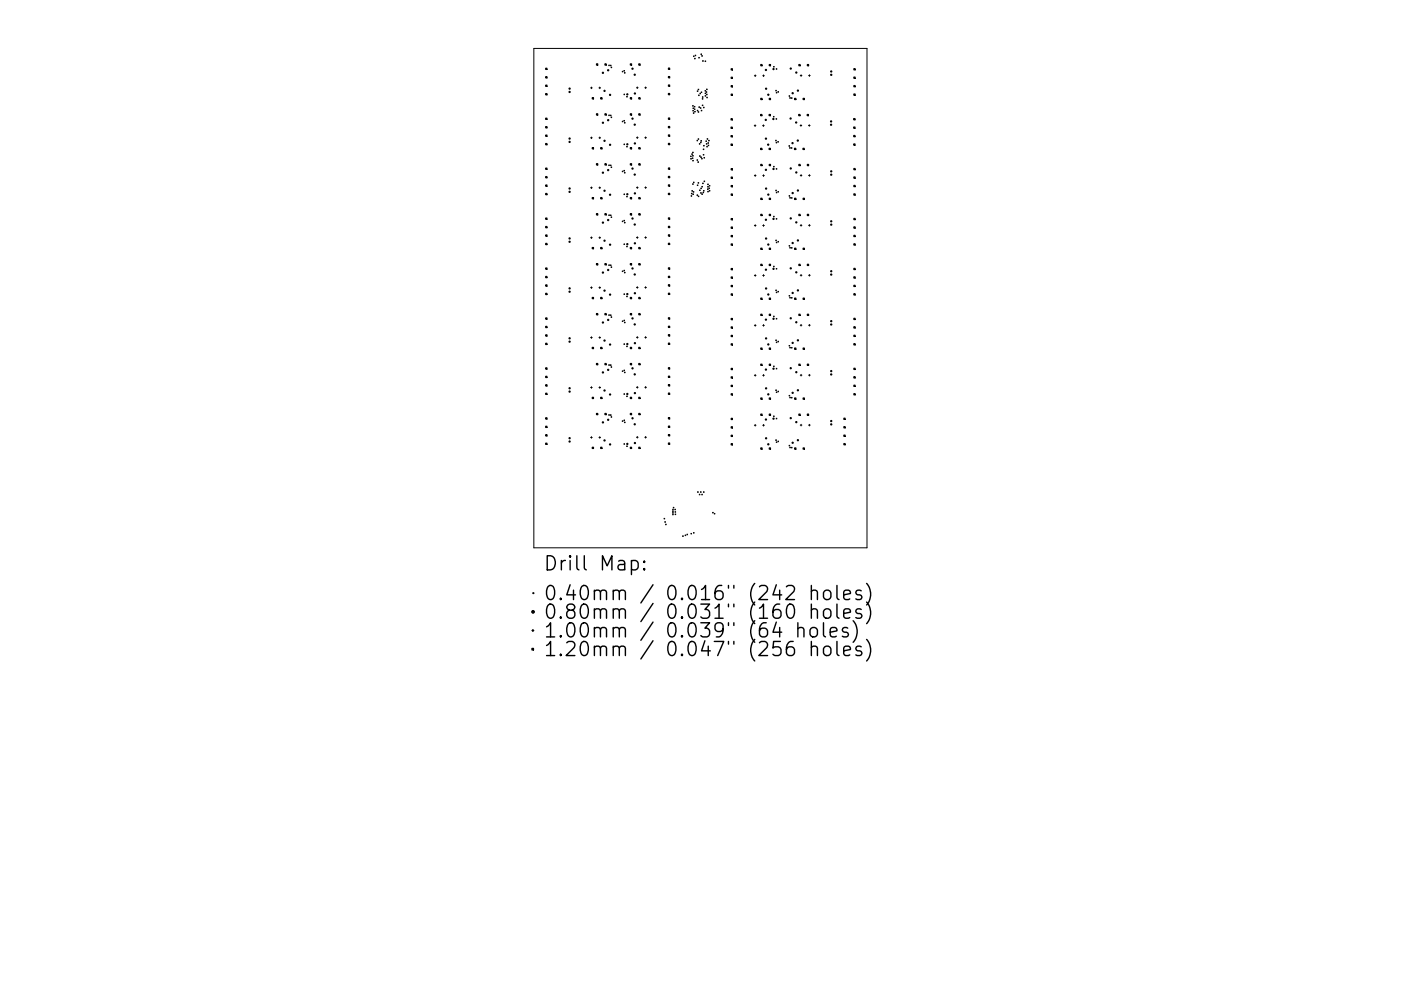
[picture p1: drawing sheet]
<svg xmlns="http://www.w3.org/2000/svg" width="297mm" height="210mm" viewBox="0 0 297 210" stroke-linecap="round" stroke-linejoin="round" font-family="sans-serif">
<defs><g id="words">
<g font-size="4.2">
<text x="115.2" y="121.1">Drill Map:</text>
<text x="115.2" y="127.4">0.40mm / 0.016&quot; (242 holes)</text>
<text x="115.2" y="131.3">0.80mm / 0.031&quot; (160 holes)</text>
<text x="115.2" y="135.3">1.00mm / 0.039&quot; (64 holes)</text>
<text x="115.2" y="139.2">1.20mm / 0.047&quot; (256 holes)</text>
</g>
</g></defs>
<g fill="none" stroke="#000" stroke-width=".21">
<path d="M113.2 10.3h70.6v105.9h-70.6zM115.7 14.5h.3v.3h-.3zM115.7 16.2h.3v.3h-.3zM115.7 18h.3v.3h-.3zM115.7 19.8h.3v.3h-.3zM125.2 18.6h.4M125.4 18.5v.3M126.4 13.5h.3v.3h-.3zM127 18.6h.3M127.2 18.5v.3M128.2 13.5h.3v.3h-.3zM129.1 13.8l.1 .1"/>
<path d="M129.2 13.8l-.1 .1M129.4 13.8l.2 .2M129.6 13.8l-.2 .2M129.6 14.2l.1 .2M129.7 14.2l-.1 .2M131.9 15.1l.2 .2M132.1 15.1l-.2 .2M132.3 14.9l.1 .2M132.3 20l.1 .1M132.4 15.4l.1 .1M132.4 14.9l-.1 .2M132.4 20l-.1 .1"/>
<path d="M132.5 15.4l-.1 .1M133.6 13.5h.3v.3h-.3zM134.9 18.6h.4M135.1 18.4v.4M135.4 13.5h.3v.3h-.3zM136.7 18.6h.4M136.9 18.4v.4M141.7 14.4h.3v.3h-.3zM141.7 16.2h.3v.3h-.3zM141.7 18h.3v.3h-.3zM141.7 19.8h.3v.3h-.3zM147 11.9l.2 .1"/>
<path d="M147.2 11.9l-.2 .1M147.3 12.4l.1 .1M147.4 11.7l.1 .1M147.4 12.4l-.1 .1M147.5 11.7l-.1 .1M147.8 19.3l.2 .1M148 19.3l-.2 .1M148 18.9l.2 .2M148.1 12.2l.2 .1M148.2 18.9l-.2 .2M148.3 12.2l-.2 .1M148.4 19.8l.1 .1"/>
<path d="M148.5 19.8l-.1 .1M148.6 11.4l.1 .2M148.7 19.5l.1 .1M148.7 11.4l-.1 .2M148.8 11.8l.1 .1M148.8 19.5l-.1 .1M148.9 11.8l-.1 .1M149 12.9l.1 .1M149.1 12.9l-.1 .1M149.5 19.2l.1 .1M149.5 12.9l.1 .2M149.5 19.7l.1 .2"/>
<path d="M149.6 19.2l-.1 .1M149.6 19.7l-.1 .2M149.6 12.9l-.1 .2M149.7 19.5l.2 .1M149.8 20l.1 .1M149.8 18.9l.1 .1M149.9 19.5l-.2 .1M149.9 20l-.1 .1M149.9 18.9l-.1 .1M155 14.6h.3v.3h-.3zM155 16.4h.3v.3h-.3zM155 18.2h.3v.3h-.3z"/>
<path d="M155 20h.3v.2h-.3zM159.9 16.1h.4M160.1 15.9v.3M161.3 13.7h.3v.3h-.3zM161.7 16.1h.4M161.9 15.9v.3M163.1 13.7h.3v.3h-.3zM164 14.1l.1 .1M164.1 14.1l-.1 .1M164.5 19.2l.1 .1M164.6 14.6l.1 .1M164.6 19.6l.1 .1"/>
<path d="M164.6 19.2l-.1 .1M164.7 14.6l-.1 .1M164.7 19.6l-.1 .1M164.9 19.4l.2 .2M165.1 19.4l-.2 .2M169.4 13.7h.3v.3h-.3zM169.7 16h.3M169.8 15.9v.3M171.2 13.7h.3v.3h-.3zM171.4 16h.4M171.6 15.9v.3M181 14.5h.3v.3h-.3z"/>
<path d="M181 16.3h.3v.3h-.3zM181 18.1h.3v.3h-.3zM181 19.9h.3v.3h-.3zM115.7 25h.3v.3h-.3zM115.7 26.8h.3v.3h-.3zM115.7 28.6h.3v.3h-.3zM115.7 30.4h.3v.3h-.3zM115.7 35.6h.3v.3h-.3zM115.7 37.4h.3v.3h-.3zM115.7 39.2h.3v.3h-.3zM125.2 29.2h.4M125.2 39.8h.4"/>
<path d="M125.4 29.1v.3M125.4 39.7v.3M125.6 31.3h.3v.3h-.3zM125.6 20.7h.3v.3h-.3zM126.4 34.7h.3v.3h-.3zM126.4 24.1h.3v.3h-.3zM127 29.2h.3M127 39.8h.3M127.2 29.1v.3M127.2 39.7v.3M127.3 31.3h.3v.3h-.3zM127.3 20.7h.3v.3h-.3z"/>
<path d="M128.2 34.7h.3v.3h-.3zM128.2 24.1h.3v.3h-.3zM129.1 24.4l.1 .1M129.1 35l.1 .1M129.2 24.4l-.1 .1M129.2 35l-.1 .1M129.4 24.4l.2 .2M129.4 35l.2 .2M129.6 24.4l-.2 .2M129.6 35l-.2 .2M129.6 24.8l.1 .2M129.6 35.4l.1 .2"/>
<path d="M129.7 24.8l-.1 .2M129.7 35.4l-.1 .2M131.9 25.7l.2 .2M131.9 36.3l.2 .1M132.1 25.7l-.2 .2M132.1 36.3l-.2 .1M132.3 25.5l.1 .2M132.3 36.1l.1 .2M132.3 30.6l.1 .1M132.4 26l.1 .1M132.4 36.6l.1 .1M132.4 25.5l-.1 .2"/>
<path d="M132.4 36.1l-.1 .2M132.4 30.6l-.1 .1M132.5 26l-.1 .1M132.5 36.6l-.1 .1M132.9 20.4l.1 .2M132.9 31l.1 .2M133 20.4l-.1 .2M133 31l-.1 .2M133.6 31.3h.3v.3h-.3zM133.6 24.1h.3v.3h-.3zM133.6 34.7h.3v.3h-.3zM133.6 20.7h.3v.3h-.3z"/>
<path d="M134.9 39.8h.4M134.9 29.2h.4M135.1 29v.4M135.1 39.6v.4M135.4 31.3h.3v.3h-.3zM135.4 24.1h.3v.3h-.3zM135.4 34.7h.3v.3h-.3zM135.4 20.7h.3v.3h-.3zM136.7 39.8h.4M136.7 29.2h.4M136.9 29v.4M136.9 39.6v.4"/>
<path d="M141.7 35.6h.3v.3h-.3zM141.7 37.4h.3v.3h-.3zM141.7 39.2h.3v.3h-.3zM141.7 25h.3v.3h-.3zM141.7 26.8h.3v.3h-.3zM141.7 28.6h.3v.3h-.3zM141.7 30.4h.3v.3h-.3zM146.4 33.1l.1 .1M146.4 33.6l.2 .2M146.5 33.1l-.1 .1M146.6 33.6l-.2 .2M146.7 32.6l.1 .2"/>
<path d="M146.8 33.5l.1 .1M146.8 32.6l-.1 .2M146.8 22.4l.2 .1M146.8 32.3l.2 .1M146.8 33l.2 .1M146.8 39l.2 .1M146.9 34l.1 .1M146.9 23.4l.1 .2M146.9 33.5l-.1 .1M146.9 22.9l.2 .1M147 22.4l-.2 .1M147 32.3l-.2 .1"/>
<path d="M147 33l-.2 .1M147 39l-.2 .1M147 23.9l.1 .2M147 34l-.1 .1M147 38.6l.2 .2M147 23.4l-.1 .2M147.1 22.9l-.2 .1M147.1 23.9l-.1 .2M147.2 38.6l-.2 .2M147.2 22.6l.1 .1M147.2 23.1l.1 .1M147.3 23.6l.1 .2"/>
<path d="M147.3 22.6l-.1 .1M147.3 23.1l-.1 .1M147.4 23.6l-.1 .2M147.8 29.7l.1 .2M147.8 33.9l.1 .1M147.8 23.4l.2 .1M147.8 39.2l.2 .2M147.9 29.7l-.1 .2M147.9 33.9l-.1 .1M148 34.3l.1 .2M148 23.4l-.2 .1M148 39.2l-.2 .2"/>
<path d="M148 38.7l.1 .2M148 23.7l.2 .1M148 29.4l.2 .2M148.1 20.2l.1 .1M148.1 34.3l-.1 .2M148.1 38.7l-.1 .2M148.2 23.7l-.2 .1M148.2 29.4l-.2 .2M148.2 22.7l.1 .1M148.2 20.2l-.1 .1M148.3 30.5l.1 .1M148.3 33l.2 .2"/>
<path d="M148.3 22.7l-.1 .1M148.4 30.5l-.1 .1M148.5 33l-.2 .2M148.5 22.9l.1 .1M148.5 30.1l.2 .2M148.6 33.3l.1 .1M148.6 39.9l.1 .1M148.6 29.8l.1 .1M148.6 22.9l-.1 .1M148.7 30.1l-.2 .2M148.7 23.4l.1 .1M148.7 33.3l-.1 .1"/>
<path d="M148.7 39.9l-.1 .1M148.7 29.8l-.1 .1M148.7 33.6l.2 .1M148.8 39.5l.1 .2M148.8 23.4l-.1 .1M148.9 20.9l.1 .1M148.9 22.3l.1 .1M148.9 33.6l-.2 .1M148.9 20.5l.1 .2M148.9 39.5l-.1 .2M149 38.8l.1 .2M149 20.9l-.1 .1"/>
<path d="M149 22.3l-.1 .1M149 20.5l-.1 .2M149.1 31.6l.1 .2M149.1 32.8l.1 .1M149.1 38.8l-.1 .2M149.1 22.7l.2 .2M149.2 30.8l.1 .2M149.2 32.8l-.1 .1M149.2 31.6l-.1 .2M149.3 33.4l.1 .1M149.3 38.4l.1 .1M149.3 22.7l-.2 .2"/>
<path d="M149.3 30.8l-.1 .2M149.4 33.4l-.1 .1M149.4 38.4l-.1 .1M149.5 20.3l.1 .1M149.6 20.3l-.1 .1M149.7 29.9l.1 .1M149.7 30.5l.2 .1M149.8 29.9l-.1 .1M149.8 20.6l.2 .2M149.8 31l.2 .2M149.9 30.5l-.2 .1M149.9 29.4l.2 .2"/>
<path d="M150 31l-.2 .2M150 20.6l-.2 .2M150 39l.2 .2M150 39.6l.2 .1M150.1 29.4l-.2 .2M150.1 30.3l.1 .1M150.1 30.8l.2 .1M150.2 39l-.2 .2M150.2 39.6l-.2 .1M150.2 29.8l.2 .1M150.2 30.3l-.1 .1M150.3 30.8l-.2 .1"/>
<path d="M150.3 39.9l.1 .1M150.4 29.8l-.2 .1M150.4 39.3l.1 .2M150.4 39.9l-.1 .1M150.5 39.3l-.1 .2M155 25.2h.3v.3h-.3zM155 27h.3v.3h-.3zM155 28.8h.3v.3h-.3zM155 30.5h.3v.3h-.3zM155 35.8h.3v.3h-.3zM155 37.6h.3v.3h-.3zM155 39.3h.3v.3h-.3z"/>
<path d="M159.9 26.7h.4M159.9 37.3h.4M160.1 26.5v.3M160.1 37.1v.3M161.3 24.3h.3v.3h-.3zM161.3 31.4h.3v.3h-.3zM161.3 34.9h.3v.3h-.3zM161.3 20.8h.3v.3h-.3zM161.7 26.7h.3M161.7 37.3h.4M161.9 26.5v.3M161.9 37.1v.3"/>
<path d="M163.1 24.3h.2v.3h-.2zM163.1 31.4h.2v.3h-.2zM163.1 34.9h.3v.3h-.3zM163.1 20.8h.3v.3h-.3zM164 24.7l.1 .1M164 35.3l.1 .1M164.1 24.7l-.1 .1M164.1 35.3l-.1 .1M164.4 29.7l.2 .2M164.5 25.2l.2 .1M164.5 30.2l.2 .1M164.6 35.8l.1 .1"/>
<path d="M164.6 29.7l-.2 .2M164.7 25.2l-.2 .1M164.7 30.2l-.2 .1M164.7 35.8l-.1 .1M164.9 30l.1 .2M165 30l-.1 .2M167.3 30.9l.1 .1M167.3 20.3l.1 .1M167.4 30.9l-.1 .1M167.4 31.3l.2 .1M167.4 20.3l-.1 .1M167.4 20.7l.2 .2"/>
<path d="M167.6 31.3l-.2 .1M167.6 20.7l-.2 .2M167.8 31.3l.1 .2M167.8 20.7l.1 .2M167.9 31.3l-.1 .2M167.9 20.7l-.1 .2M168.4 31.4h.3v.3h-.3zM168.5 20.8h.3v.3h-.3zM169.3 24.3h.3v.3h-.3zM169.4 34.9h.3v.3h-.3zM169.6 26.6h.4M169.7 37.2h.3"/>
<path d="M169.8 26.4v.4M169.8 37v.4M170.2 31.4h.3v.3h-.3zM170.3 20.8h.3v.3h-.3zM171.1 24.3h.3v.3h-.3zM171.2 34.9h.3v.3h-.3zM171.4 26.6h.4M171.4 37.2h.4M171.6 26.4v.4M171.6 37v.4M181 25.1h.3v.3h-.3zM181 26.9h.3v.3h-.3z"/>
<path d="M181 28.7h.3v.3h-.3zM181 30.5h.3v.3h-.3zM181 35.7h.3v.3h-.3zM181 37.5h.3v.3h-.3zM181 39.3h.3v.3h-.3zM115.7 41h.3v.3h-.3zM115.7 46.2h.3v.3h-.3zM115.7 48h.3v.3h-.3zM115.7 49.8h.3v.3h-.3zM115.7 51.6h.3v.3h-.3zM115.7 56.8h.3v.3h-.3zM115.7 58.6h.3v.3h-.3z"/>
<path d="M125.2 50.4h.4M125.4 50.3v.3M125.6 52.5h.3v.3h-.3zM125.6 41.9h.3v.3h-.3zM126.4 45.3h.3v.3h-.3zM126.4 55.9h.3v.3h-.3zM127 50.4h.3M127.2 50.3v.3M127.3 52.5h.3v.3h-.3zM127.3 41.9h.3v.3h-.3zM128.2 45.3h.3v.3h-.3zM128.2 55.9h.3v.3h-.3z"/>
<path d="M129.1 45.6l.1 .1M129.1 56.2l.1 .1M129.2 45.6l-.1 .1M129.2 56.2l-.1 .1M129.4 45.6l.2 .2M129.4 56.2l.2 .1M129.6 45.6l-.2 .2M129.6 56.2l-.2 .1M129.6 46l.1 .2M129.6 56.6l.1 .2M129.7 46l-.1 .2M129.7 56.6l-.1 .2"/>
<path d="M131.9 46.9l.2 .1M131.9 57.5l.2 .1M132.1 46.9l-.2 .1M132.1 57.5l-.2 .1M132.3 46.7l.1 .2M132.3 57.3l.1 .2M132.3 41.2l.1 .1M132.3 51.8l.1 .1M132.4 47.2l.1 .1M132.4 57.8l.1 .1M132.4 46.7l-.1 .2M132.4 57.3l-.1 .2"/>
<path d="M132.4 41.2l-.1 .1M132.4 51.8l-.1 .1M132.5 47.2l-.1 .1M132.5 57.8l-.1 .1M132.9 41.6l.1 .2M132.9 52.2l.1 .2M133 41.6l-.1 .2M133 52.2l-.1 .2M133.6 52.5h.3v.3h-.3zM133.6 55.9h.3v.3h-.3zM133.6 45.3h.3v.3h-.3zM133.6 41.9h.3v.3h-.3z"/>
<path d="M134.9 50.4h.4M135.1 50.2v.4M135.4 52.5h.3v.3h-.3zM135.4 55.9h.3v.3h-.3zM135.4 45.3h.3v.3h-.3zM135.4 41.9h.3v.3h-.3zM136.7 50.4h.4M136.9 50.2v.4M141.7 41h.3v.3h-.3zM141.7 56.8h.3v.3h-.3zM141.7 58.6h.3v.3h-.3zM141.7 46.2h.3v.3h-.3z"/>
<path d="M141.7 48h.3v.3h-.3zM141.7 49.8h.3v.3h-.3zM141.7 51.6h.3v.3h-.3zM146.5 41.5l.2 .1M146.6 41l.1 .1M146.7 41.5l-.2 .1M146.7 40.4l.1 .2M146.7 41l-.1 .1M146.8 40.4l-.1 .2M146.9 41.1l.1 .2M147 40.6l.1 .2M147 41.1l-.1 .2"/>
<path d="M147.1 40.6l-.1 .2M147.8 41.3l.1 .2M147.9 41.3l-.1 .2M148 41.6l.2 .1M148.2 41.6l-.2 .1M148.3 40.3l.1 .1M148.4 40.3l-.1 .1M148.5 40.9l.2 .1M148.7 40.9l-.2 .1M148.8 41.1l.1 .2M148.9 41.1l-.1 .2M149.1 40.8l.1 .1"/>
<path d="M149.1 40.4l.2 .1M149.2 40.8l-.1 .1M149.3 40.4l-.2 .1M150 40.1l.1 .1M150 40.6l.2 .1M150.1 40.1l-.1 .1M150.2 40.6l-.2 .1M150.4 40.4l.1 .1M150.5 40.4l-.1 .1M155 46.4h.3v.3h-.3zM155 48.1h.3v.3h-.3zM155 49.9h.3v.3h-.3z"/>
<path d="M155 51.7h.3v.3h-.3zM155 56.9h.3v.3h-.3zM155 58.7h.3v.3h-.3zM155 41.1h.3v.3h-.3zM159.9 58.4h.4M159.9 47.8h.4M160.1 47.7v.3M160.1 58.3v.3M161.3 56.1h.3v.3h-.3zM161.3 42h.3v.3h-.3zM161.3 45.5h.3v.3h-.3zM161.3 52.6h.3v.3h-.3z"/>
<path d="M161.7 58.4h.4M161.7 47.8h.4M161.9 47.7v.3M161.9 58.3v.3M163.1 56.1h.3v.3h-.3zM163.1 42h.3v.3h-.3zM163.1 45.5h.3v.3h-.3zM163.1 52.6h.3v.3h-.3zM164 45.9l.1 .1M164 56.5l.1 .1M164.1 45.9l-.1 .1M164.1 56.5l-.1 .1"/>
<path d="M164.5 40.3l.1 .2M164.5 50.9l.1 .2M164.6 46.4l.1 .1M164.6 56.9l.1 .2M164.6 40.8l.1 .1M164.6 51.4l.1 .1M164.6 40.3l-.1 .2M164.6 50.9l-.1 .2M164.7 46.4l-.1 .1M164.7 56.9l-.1 .2M164.7 40.8l-.1 .1M164.7 51.4l-.1 .1"/>
<path d="M164.9 40.6l.2 .2M164.9 51.2l.2 .1M165.1 40.6l-.2 .2M165.1 51.2l-.2 .1M167.3 52.1l.1 .1M167.3 41.5l.1 .1M167.4 41.9l.2 .1M167.4 41.5l-.1 .1M167.4 52.1l-.1 .1M167.4 52.5l.2 .1M167.6 41.9l-.2 .1M167.6 52.5l-.2 .1"/>
<path d="M167.8 52.5l.1 .2M167.8 41.9l.1 .2M167.9 41.9l-.1 .2M167.9 52.5l-.1 .2M168.5 42h.3v.3h-.3zM168.5 52.6h.3v.3h-.3zM169.4 56.1h.3v.3h-.3zM169.4 45.5h.3v.3h-.3zM169.7 47.8h.3M169.7 58.4h.3M169.8 47.6v.4M169.8 58.2v.4"/>
<path d="M170.3 42h.3v.3h-.3zM170.3 52.6h.3v.3h-.3zM171.2 56.1h.3v.3h-.3zM171.2 45.5h.3v.3h-.3zM171.4 47.8h.4M171.4 58.4h.4M171.6 47.6v.4M171.6 58.2v.4M181 46.3h.3v.3h-.3zM181 48.1h.3v.3h-.3zM181 49.9h.3v.3h-.3zM181 51.7h.3v.3h-.3z"/>
<path d="M181 41.1h.3v.3h-.3zM181 56.9h.3v.3h-.3zM181 58.7h.3v.3h-.3zM115.7 78h.3v.3h-.3zM115.7 79.8h.3v.3h-.3zM115.7 67.4h.3v.3h-.3zM115.7 69.2h.3v.3h-.3zM115.7 71h.3v.3h-.3zM115.7 72.8h.3v.3h-.3zM115.7 60.4h.3v.3h-.3zM115.7 62.2h.3v.3h-.3zM125.2 61h.4"/>
<path d="M125.2 71.6h.4M125.4 60.8v.4M125.4 71.4v.4M125.6 73.7h.3v.3h-.3zM125.6 63.1h.3v.3h-.3zM126.4 66.5h.3v.3h-.3zM126.4 77.1h.3v.3h-.3zM127 61h.3M127 71.6h.3M127.2 60.8v.4M127.2 71.4v.4M127.3 73.7h.3v.3h-.3z"/>
<path d="M127.3 63.1h.3v.3h-.3zM128.2 66.5h.3v.3h-.3zM128.2 77.1h.3v.3h-.3zM129.1 66.8l.1 .1M129.1 77.4l.1 .1M129.2 66.8l-.1 .1M129.2 77.4l-.1 .1M129.4 66.8l.2 .1M129.4 77.4l.2 .1M129.6 66.8l-.2 .1M129.6 77.4l-.2 .1M129.6 67.2l.1 .1"/>
<path d="M129.6 77.8l.1 .1M129.7 67.2l-.1 .1M129.7 77.8l-.1 .1M131.9 68.1l.2 .1M131.9 78.7l.2 .1M132.1 68.1l-.2 .1M132.1 78.7l-.2 .1M132.3 67.9l.1 .2M132.3 78.5l.1 .2M132.3 62.3l.1 .2M132.3 72.9l.1 .2M132.4 68.4l.1 .1"/>
<path d="M132.4 79l.1 .1M132.4 67.9l-.1 .2M132.4 78.5l-.1 .2M132.4 62.3l-.1 .2M132.4 72.9l-.1 .2M132.5 68.4l-.1 .1M132.5 79l-.1 .1M132.9 62.8l.1 .2M132.9 73.4l.1 .2M133 62.8l-.1 .2M133 73.4l-.1 .2M133.6 73.7h.3v.3h-.3z"/>
<path d="M133.6 63.1h.3v.3h-.3zM133.6 77.1h.3v.3h-.3zM133.6 66.5h.3v.3h-.3zM134.9 61h.4M134.9 71.6h.4M135.1 60.8v.4M135.1 71.4v.4M135.4 73.7h.3v.3h-.3zM135.4 63.1h.3v.3h-.3zM135.4 77.1h.3v.3h-.3zM135.4 66.5h.3v.3h-.3zM136.7 61h.4"/>
<path d="M136.7 71.6h.4M136.9 60.8v.4M136.9 71.4v.4M141.7 67.4h.3v.3h-.3zM141.7 69.2h.3v.3h-.3zM141.7 71h.3v.3h-.3zM141.7 72.8h.3v.3h-.3zM141.7 60.4h.3v.3h-.3zM141.7 62.2h.3v.3h-.3zM141.7 78h.3v.3h-.3zM141.7 79.8h.3v.3h-.3zM155 60.5h.3v.3h-.3z"/>
<path d="M155 62.3h.3v.3h-.3zM155 78.1h.3v.3h-.3zM155 79.9h.3v.3h-.3zM155 67.5h.3v.3h-.3zM155 69.3h.3v.3h-.3zM155 71.1h.3v.3h-.3zM155 72.9h.3v.3h-.3zM159.9 69h.4M159.9 79.6h.4M160.1 68.9v.3M160.1 79.5v.3M161.3 73.8h.3v.3h-.3z"/>
<path d="M161.3 63.2h.3v.3h-.3zM161.3 77.2h.3v.3h-.3zM161.3 66.6h.3v.3h-.3zM161.7 69h.4M161.7 79.6h.4M161.9 68.9v.3M161.9 79.5v.3M163.1 73.8h.3v.3h-.3zM163.1 63.2h.3v.3h-.3zM163.1 77.2h.3v.3h-.3zM163.1 66.6h.3v.3h-.3zM164 67.1l.1 .1"/>
<path d="M164 77.7l.1 .1M164.1 67.1l-.1 .1M164.1 77.7l-.1 .1M164.5 61.5l.1 .2M164.5 72.1l.1 .2M164.6 67.5l.1 .2M164.6 78.1l.1 .2M164.6 62l.1 .1M164.6 72.6l.1 .1M164.6 61.5l-.1 .2M164.6 72.1l-.1 .2M164.7 67.5l-.1 .2"/>
<path d="M164.7 78.1l-.1 .2M164.7 62l-.1 .1M164.7 72.6l-.1 .1M164.9 61.8l.2 .1M164.9 72.4l.2 .1M165.1 61.8l-.2 .1M165.1 72.4l-.2 .1M167.3 62.7l.1 .1M167.3 73.3l.1 .1M167.4 62.7l-.1 .1M167.4 73.3l-.1 .1M167.4 63.1l.2 .1"/>
<path d="M167.4 73.7l.2 .1M167.6 63.1l-.2 .1M167.6 73.7l-.2 .1M167.8 63.1l.1 .2M167.8 73.7l.1 .1M167.9 63.1l-.1 .2M167.9 73.7l-.1 .1M168.5 73.8h.3v.3h-.3zM168.5 63.2h.3v.3h-.3zM169.4 66.6h.3v.3h-.3zM169.4 77.2h.3v.3h-.3zM169.7 79.6h.3"/>
<path d="M169.7 69h.3M169.8 68.8v.4M169.8 79.4v.4M170.3 73.8h.3v.3h-.3zM170.3 63.2h.3v.3h-.3zM171.2 66.6h.3v.3h-.3zM171.2 77.2h.3v.3h-.3zM171.4 79.6h.4M171.4 69h.4M171.6 68.8v.4M171.6 79.4v.4M181 67.5h.3v.3h-.3z"/>
<path d="M181 69.3h.3v.3h-.3zM181 71.1h.3v.3h-.3zM181 72.9h.3v.3h-.3zM181 60.5h.3v.3h-.3zM181 62.3h.3v.3h-.3zM181 78.1h.3v.3h-.3zM181 79.9h.3v.3h-.3zM115.7 81.6h.3v.3h-.3zM115.7 83.4h.3v.3h-.3zM115.7 88.6h.3v.3h-.3zM115.7 90.4h.3v.3h-.3zM115.7 92.2h.3v.3h-.3z"/>
<path d="M115.7 94h.3v.3h-.3zM125.2 92.8h.4M125.2 82.2h.4M125.4 82v.4M125.4 92.6v.4M125.6 94.9h.3v.3h-.3zM125.6 84.3h.3v.3h-.3zM126.4 87.7h.3v.3h-.3zM127 92.8h.3M127 82.2h.3M127.2 82v.4M127.2 92.6v.4"/>
<path d="M127.3 94.9h.3v.3h-.3zM127.3 84.3h.3v.3h-.3zM128.2 87.7h.3v.3h-.3zM129.1 88l.1 .1M129.2 88l-.1 .1M129.4 88l.2 .1M129.6 88l-.2 .1M129.6 88.4l.1 .1M129.7 88.4l-.1 .1M131.9 89.3l.2 .1M132.1 89.3l-.2 .1M132.3 89.1l.1 .2"/>
<path d="M132.3 83.5l.1 .2M132.3 94.1l.1 .2M132.4 89.5l.1 .2M132.4 89.1l-.1 .2M132.4 83.5l-.1 .2M132.4 94.1l-.1 .2M132.5 89.5l-.1 .2M132.9 84l.1 .2M132.9 94.6l.1 .2M133 84l-.1 .2M133 94.6l-.1 .2M133.6 94.9h.3v.3h-.3z"/>
<path d="M133.6 87.7h.3v.3h-.3zM133.6 84.3h.3v.3h-.3zM134.9 92.8h.4M134.9 82.2h.4M135.1 82v.4M135.1 92.6v.4M135.4 94.9h.3v.3h-.3zM135.4 87.7h.3v.3h-.3zM135.4 84.3h.3v.3h-.3zM136.7 92.8h.4M136.7 82.2h.4M136.9 82v.4"/>
<path d="M136.9 92.6v.4M141.7 81.6h.3v.3h-.3zM141.7 83.4h.3v.3h-.3zM141.7 88.6h.3v.3h-.3zM141.7 90.4h.3v.3h-.3zM141.7 92.2h.3v.3h-.3zM141.7 94h.3v.3h-.3zM155 81.7h.3v.3h-.3zM155 83.5h.3v.3h-.3zM155 88.7h.3v.3h-.3zM155 90.5h.3v.3h-.3zM155 92.3h.3v.3h-.3z"/>
<path d="M155 94.1h.3v.3h-.3zM159.9 90.2h.4M160.1 90.1v.3M161.3 87.8h.3v.3h-.3zM161.3 95h.3v.3h-.3zM161.3 84.4h.3v.3h-.3zM161.7 90.2h.4M161.9 90.1v.3M163.1 87.8h.3v.3h-.3zM163.1 95h.3v.3h-.3zM163.1 84.4h.3v.3h-.3zM164 88.3l.1 .1"/>
<path d="M164.1 88.3l-.1 .1M164.5 82.7l.1 .2M164.5 93.3l.1 .2M164.6 88.7l.1 .2M164.6 83.2l.1 .1M164.6 93.8l.1 .1M164.6 82.7l-.1 .2M164.6 93.3l-.1 .2M164.7 88.7l-.1 .2M164.7 83.2l-.1 .1M164.7 93.8l-.1 .1M164.9 83l.2 .1"/>
<path d="M164.9 93.6l.2 .1M165.1 83l-.2 .1M165.1 93.6l-.2 .1M167.3 83.9l.1 .1M167.3 94.5l.1 .1M167.4 83.9l-.1 .1M167.4 94.5l-.1 .1M167.4 84.3l.2 .1M167.4 94.9l.2 .1M167.6 84.3l-.2 .1M167.6 94.9l-.2 .1M167.8 84.3l.1 .1"/>
<path d="M167.8 94.9l.1 .1M167.9 84.3l-.1 .1M167.9 94.9l-.1 .1M168.5 84.4h.3v.3h-.3zM168.5 95h.3v.3h-.3zM169.4 87.8h.3v.3h-.3zM169.7 90.2h.3M169.8 90v.4M170.3 84.4h.3v.3h-.3zM170.3 95h.3v.3h-.3zM171.2 87.8h.3v.3h-.3zM171.4 90.2h.4"/>
<path d="M171.6 90v.4M178.9 88.7h.3v.3h-.3zM178.9 90.5h.3v.3h-.3zM178.9 92.3h.3v.3h-.3zM178.9 94.1h.3v.3h-.3zM181 81.7h.3v.3h-.3zM181 83.5h.3v.3h-.3zM140.8 110l.1 .1M140.9 110l-.1 .1M141 110.7l.1 .1M141.1 110.7l-.1 .1M141.1 111.2l.2 .1"/>
<path d="M141.3 111.2l-.2 .1M142.6 108l.1 .2M142.6 108.4l.1 .1M142.6 108.7l.1 .2M142.6 109.1l.1 .1M142.7 107.6l.2 .2M142.7 108l-.1 .2M142.7 108.4l-.1 .1M142.7 108.7l-.1 .2M142.7 109.1l-.1 .1M142.9 107.6l-.2 .2M143.1 108l.1 .2"/>
<path d="M143.1 108.5l.2 .2M143.1 109.1l.2 .1M143.2 108l-.1 .2M143.3 108.5l-.2 .2M143.3 109.1l-.2 .1M144.7 113.7l.2 .1M144.9 113.7l-.2 .1M145.3 113.5l.1 .2M145.4 113.5l-.1 .2M145.6 113.3l.2 .2M145.8 113.3l-.2 .2M146.5 113.2l.1 .1"/>
<path d="M146.6 113.2l-.1 .1M147 113l.2 .1M147.2 113l-.2 .1M147.9 104.3l.1 .2M148 104.3l-.1 .2M148.3 104.9l.1 .1M148.4 104.9l-.1 .1M148.5 104.3l.2 .2M148.7 104.3l-.2 .2M148.8 104.9l.1 .1M148.9 104.9l-.1 .1M149.1 104.3l.2 .2"/>
<path d="M149.3 104.3l-.2 .2M151.1 108.7l.1 .1M151.2 108.7l-.1 .1M151.4 108.9l.2 .2M151.6 108.9l-.2 .2"/>
<circle cx="120.8" cy="19.5" r=".14"/>
<circle cx="120.8" cy="18.8" r=".14"/>
<circle cx="127.8" cy="15.4" r=".14"/>
<circle cx="128.2" cy="19.3" r=".14"/>
<circle cx="128.9" cy="14.9" r=".14"/>
<circle cx="134.1" cy="14.6" r=".14"/>
<circle cx="134.6" cy="15.9" r=".14"/>
<circle cx="134.6" cy="19.8" r=".14"/>
<circle cx="162.4" cy="14.8" r=".14"/>
<circle cx="162.4" cy="18.8" r=".14"/>
<circle cx="164" cy="14.7" r=".14"/>
<circle cx="167.7" cy="14.5" r=".14"/>
<circle cx="168.1" cy="19.8" r=".14"/>
<circle cx="168.8" cy="15.4" r=".14"/>
<circle cx="169.2" cy="19.2" r=".14"/>
<circle cx="176.2" cy="15.9" r=".14"/>
<circle cx="176.2" cy="15.2" r=".14"/>
<circle cx="120.8" cy="40" r=".14"/>
<circle cx="120.8" cy="30.1" r=".14"/>
<circle cx="120.8" cy="29.4" r=".14"/>
<circle cx="127.8" cy="26" r=".14"/>
<circle cx="127.8" cy="36.6" r=".14"/>
<circle cx="128.2" cy="29.9" r=".14"/>
<circle cx="128.9" cy="25.5" r=".14"/>
<circle cx="128.9" cy="36.1" r=".14"/>
<circle cx="129.3" cy="30.7" r=".14"/>
<circle cx="129.3" cy="20.1" r=".14"/>
<circle cx="133" cy="20" r=".14"/>
<circle cx="133" cy="30.6" r=".14"/>
<circle cx="134.1" cy="25.2" r=".14"/>
<circle cx="134.1" cy="35.8" r=".14"/>
<circle cx="134.6" cy="26.4" r=".14"/>
<circle cx="134.6" cy="37" r=".14"/>
<circle cx="134.6" cy="30.4" r=".14"/>
<circle cx="162.4" cy="25.4" r=".14"/>
<circle cx="162.4" cy="36" r=".14"/>
<circle cx="162.4" cy="29.4" r=".14"/>
<circle cx="162.9" cy="30.7" r=".14"/>
<circle cx="162.9" cy="20.1" r=".14"/>
<circle cx="164" cy="25.3" r=".14"/>
<circle cx="164" cy="35.8" r=".14"/>
<circle cx="167.6" cy="25.1" r=".14"/>
<circle cx="167.7" cy="35.7" r=".14"/>
<circle cx="168" cy="30.4" r=".14"/>
<circle cx="168.8" cy="26" r=".14"/>
<circle cx="168.8" cy="36.6" r=".14"/>
<circle cx="169.1" cy="29.8" r=".14"/>
<circle cx="176.2" cy="26.5" r=".14"/>
<circle cx="176.2" cy="25.8" r=".14"/>
<circle cx="176.2" cy="36.4" r=".14"/>
<circle cx="176.2" cy="37.1" r=".14"/>
<circle cx="120.8" cy="51.3" r=".14"/>
<circle cx="120.8" cy="50.6" r=".14"/>
<circle cx="120.8" cy="40.7" r=".14"/>
<circle cx="127.8" cy="57.8" r=".14"/>
<circle cx="127.8" cy="47.2" r=".14"/>
<circle cx="128.2" cy="40.5" r=".14"/>
<circle cx="128.2" cy="51.1" r=".14"/>
<circle cx="128.9" cy="46.7" r=".14"/>
<circle cx="128.9" cy="57.3" r=".14"/>
<circle cx="129.3" cy="51.9" r=".14"/>
<circle cx="129.3" cy="41.3" r=".14"/>
<circle cx="133" cy="41.2" r=".14"/>
<circle cx="133" cy="51.8" r=".14"/>
<circle cx="134.1" cy="46.4" r=".14"/>
<circle cx="134.1" cy="57" r=".14"/>
<circle cx="134.6" cy="47.6" r=".14"/>
<circle cx="134.6" cy="58.2" r=".14"/>
<circle cx="134.6" cy="51.6" r=".14"/>
<circle cx="134.6" cy="41" r=".14"/>
<circle cx="162.4" cy="46.6" r=".14"/>
<circle cx="162.4" cy="57.2" r=".14"/>
<circle cx="162.4" cy="40" r=".14"/>
<circle cx="162.4" cy="50.6" r=".14"/>
<circle cx="162.9" cy="51.9" r=".14"/>
<circle cx="162.9" cy="41.3" r=".14"/>
<circle cx="164" cy="57" r=".14"/>
<circle cx="164" cy="46.4" r=".14"/>
<circle cx="167.7" cy="46.3" r=".14"/>
<circle cx="167.7" cy="56.9" r=".14"/>
<circle cx="168.1" cy="41" r=".14"/>
<circle cx="168.1" cy="51.6" r=".14"/>
<circle cx="168.8" cy="57.8" r=".14"/>
<circle cx="168.8" cy="47.2" r=".14"/>
<circle cx="169.2" cy="40.4" r=".14"/>
<circle cx="169.2" cy="51" r=".14"/>
<circle cx="176.2" cy="47.7" r=".14"/>
<circle cx="176.2" cy="47" r=".14"/>
<circle cx="176.2" cy="58.3" r=".14"/>
<circle cx="176.2" cy="57.5" r=".14"/>
<circle cx="120.8" cy="61.9" r=".14"/>
<circle cx="120.8" cy="71.8" r=".14"/>
<circle cx="120.8" cy="61.2" r=".14"/>
<circle cx="120.8" cy="72.5" r=".14"/>
<circle cx="127.8" cy="79" r=".14"/>
<circle cx="127.8" cy="68.4" r=".14"/>
<circle cx="128.2" cy="61.7" r=".14"/>
<circle cx="128.2" cy="72.3" r=".14"/>
<circle cx="128.9" cy="78.5" r=".14"/>
<circle cx="128.9" cy="67.9" r=".14"/>
<circle cx="129.3" cy="73.1" r=".14"/>
<circle cx="129.3" cy="62.5" r=".14"/>
<circle cx="133" cy="62.4" r=".14"/>
<circle cx="133" cy="73" r=".14"/>
<circle cx="134.1" cy="67.6" r=".14"/>
<circle cx="134.1" cy="78.1" r=".14"/>
<circle cx="134.6" cy="79.4" r=".14"/>
<circle cx="134.6" cy="68.8" r=".14"/>
<circle cx="134.6" cy="72.8" r=".14"/>
<circle cx="134.6" cy="62.2" r=".14"/>
<circle cx="162.4" cy="67.8" r=".14"/>
<circle cx="162.4" cy="78.4" r=".14"/>
<circle cx="162.4" cy="71.8" r=".14"/>
<circle cx="162.4" cy="61.2" r=".14"/>
<circle cx="162.9" cy="73.1" r=".14"/>
<circle cx="162.9" cy="62.5" r=".14"/>
<circle cx="164" cy="78.2" r=".14"/>
<circle cx="164" cy="67.6" r=".14"/>
<circle cx="167.7" cy="67.5" r=".14"/>
<circle cx="167.7" cy="78.1" r=".14"/>
<circle cx="168.1" cy="72.8" r=".14"/>
<circle cx="168.1" cy="62.2" r=".14"/>
<circle cx="168.8" cy="79" r=".14"/>
<circle cx="168.8" cy="68.4" r=".14"/>
<circle cx="169.2" cy="61.6" r=".14"/>
<circle cx="169.2" cy="72.2" r=".14"/>
<circle cx="176.2" cy="78.7" r=".14"/>
<circle cx="176.2" cy="68.8" r=".14"/>
<circle cx="176.2" cy="68.1" r=".14"/>
<circle cx="176.2" cy="79.4" r=".14"/>
<circle cx="120.8" cy="82.4" r=".14"/>
<circle cx="120.8" cy="83.1" r=".14"/>
<circle cx="120.8" cy="93.7" r=".14"/>
<circle cx="120.8" cy="93" r=".14"/>
<circle cx="127.8" cy="89.6" r=".14"/>
<circle cx="128.2" cy="82.9" r=".14"/>
<circle cx="128.2" cy="93.4" r=".14"/>
<circle cx="128.9" cy="89.1" r=".14"/>
<circle cx="129.3" cy="94.3" r=".14"/>
<circle cx="129.3" cy="83.7" r=".14"/>
<circle cx="133" cy="83.6" r=".14"/>
<circle cx="133" cy="94.2" r=".14"/>
<circle cx="134.1" cy="88.7" r=".14"/>
<circle cx="134.6" cy="90" r=".14"/>
<circle cx="134.6" cy="94" r=".14"/>
<circle cx="134.6" cy="83.4" r=".14"/>
<circle cx="162.4" cy="89" r=".14"/>
<circle cx="162.4" cy="93" r=".14"/>
<circle cx="162.4" cy="82.4" r=".14"/>
<circle cx="162.9" cy="94.3" r=".14"/>
<circle cx="162.9" cy="83.7" r=".14"/>
<circle cx="164" cy="88.8" r=".14"/>
<circle cx="167.7" cy="88.7" r=".14"/>
<circle cx="168.1" cy="93.9" r=".14"/>
<circle cx="168.1" cy="83.3" r=".14"/>
<circle cx="168.8" cy="89.6" r=".14"/>
<circle cx="169.2" cy="93.4" r=".14"/>
<circle cx="169.2" cy="82.8" r=".14"/>
<circle cx="176.2" cy="89.3" r=".14"/>
<circle cx="176.2" cy="90" r=".14"/>
</g>
<g fill="none" stroke="#000" stroke-width=".3">
<path d="M133.9 119.1l.8-.2 .6 .6v.8l-.3 .5-.3 .1-.8-.1M136.6 119.1l.1 .1-.1 .1-.1-.1 .1-.1v.2M112.8 137.6h.3v.3h-.3zM112.8 133.8h.4M113 133.6v.3M113 125.8l.2 .1M113.2 125.8l-.2 .1M136.6 120.6l.1 .2-.1 .1-.1-.1 .1-.2v.3M169.2 133.4a.74 .74 0 0 1 1.3 .2v1.5M169.2 132.1v3M171.9 133.4a.81 .81 0 0 1 .8-.3 .81 .81 0 0 1 .6 .6v.9a.81 .81 0 0 1-.8 .6 .81 .81 0 0 1-.8-.6v-.9zM172 125.5a.74 .74 0 0 1 1.3 .1v1.6"/>
<path d="M172 129.5a.74 .74 0 0 1 1.3 .1v1.6M172 137.4a.74 .74 0 0 1 1.3 .1v1.6M172 124.2v3M172 128.2v3M172 136.1v3M174.6 132.1v2.6l.4 .4M174.7 125.5a.81 .81 0 0 1 .8-.3 .81 .81 0 0 1 .7 .6v.8a.81 .81 0 0 1-.8 .6 .81 .81 0 0 1-.8-.6v-.8zM174.9 129.3a.81 .81 0 0 1 1.3 .4v.9a.81 .81 0 0 1-.8 .6 .81 .81 0 0 1-.8-.6v-.9zM174.9 137.2a.81 .81 0 0 1 1.3 .5v.8a.81 .81 0 0 1-.8 .6 .81 .81 0 0 1-.8-.6v-.8zM176 134.1l1.5-.3-.2-.5-.8-.2-.5 .5v1.1l.2 .3 .3 .1 .8-.1M177.5 124.2v2.6l.4 .4M177.5 128.2v2.5l.4 .5"/>
<path d="M177.5 136.1v2.6l.4 .4M178.9 126.2l1.4-.3-.1-.5-.9-.2-.4 .4v1.2l.1 .3 .3 .1 .9-.1M178.9 130.2l1.4-.3-.1-.6-.9-.1-.4 .4v1.1l.1 .3 .3 .2 .9-.2M178.9 138.1l1.4-.3-.1-.6-.9-.1-.4 .4v1.2l.1 .2 .3 .2 .9-.2M179.7 133.3l-.7-.2-.4 .5 .1 .4 1 .3 .2 .3-.2 .4-.2 .1-.9-.1M180.9 131.7a3.4 3.4 0 0 1 0 4.6M182.6 125.4l-.7-.2-.4 .4 .1 .5 1 .3 .1 .2-.1 .5-.3 .1-.8-.1M182.6 129.3l-.7-.1-.4 .4 .1 .4 1 .3 .1 .3-.1 .4-.3 .2-.8-.2M182.6 137.2l-.7-.1-.4 .4 .1 .4 1 .3 .1 .3-.1 .4-.3 .2-.8-.2M183.7 123.8a3.4 3.4 0 0 1 0 4.6M183.7 127.7a3.4 3.4 0 0 1 0 4.6M183.7 135.7a3.4 3.4 0 0 1 0 4.5"/>
</g>
<circle cx="113" cy="129.8" r=".29" fill="#000" stroke="#000" stroke-width=".21"/>
<use href="#words"/>
</svg>
